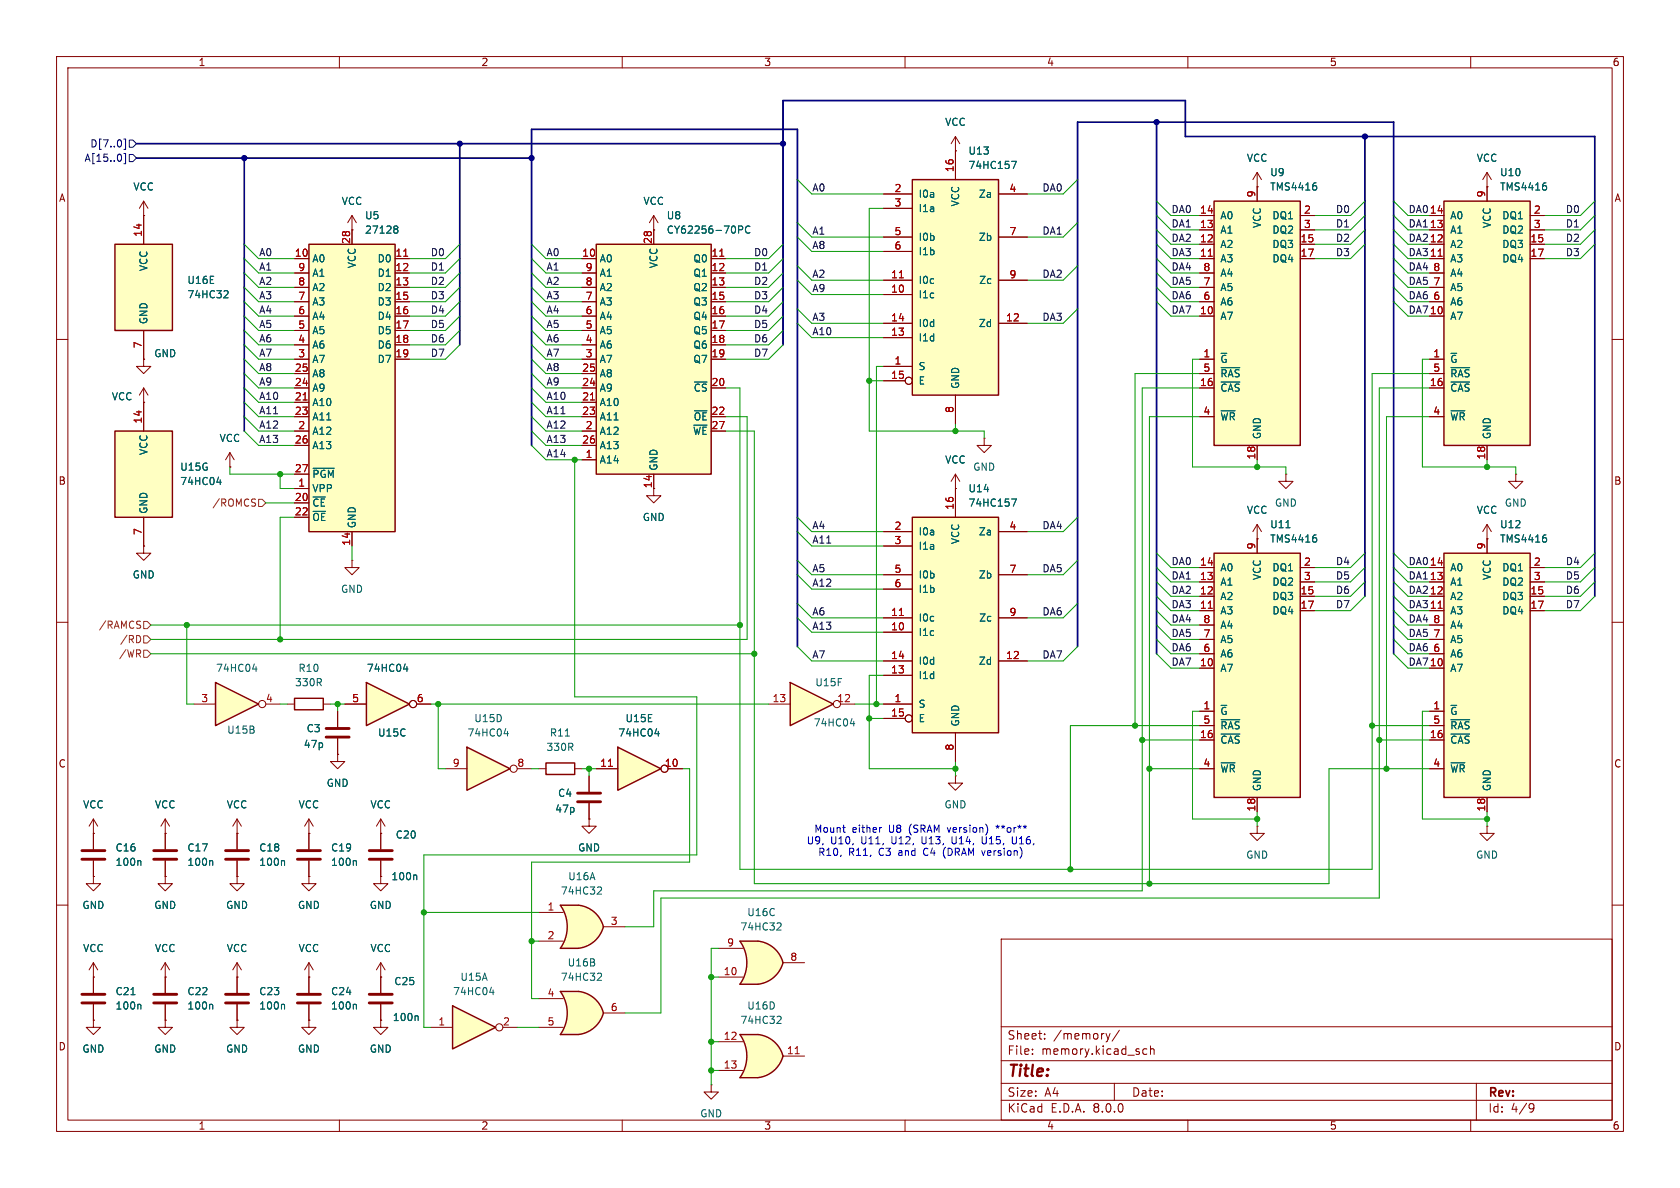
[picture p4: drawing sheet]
<svg xmlns="http://www.w3.org/2000/svg" width="297mm" height="210mm" viewBox="0 0 297 210" stroke-linecap="round" stroke-linejoin="round" font-family="sans-serif">
<defs><g id="words">
<text font-size="2.8" fill="#840000" x="178" y="190.9">Title:</text>
<g font-size="2.1" fill="#840000">
<text x="178" y="184">Sheet:</text>
<text x="186.2" y="184">/memory/</text>
<text x="178" y="186.7">File:</text>
<text x="184.1" y="186.7">memory.kicad_sch</text>
<text x="178" y="196.9">KiCad</text>
<text x="178" y="194.1">Size:</text>
<text x="184.7" y="194.1">A4</text>
<text x="185.7" y="196.9">E.D.A.</text>
<text x="193.3" y="196.9">8.0.0</text>
<text x="200" y="194.1">Date:</text>
<text x="263" y="194.3">Rev:</text>
<text x="263" y="196.9">Id:</text>
<text x="267.1" y="196.9">4/9</text>
</g>
<g font-size="1.8" fill="#840000">
<text x="35" y="11.9">1</text>
<text x="85" y="11.9">2</text>
<text x="135" y="11.9">3</text>
<text x="185" y="11.9">4</text>
<text x="235" y="11.9">5</text>
<text x="285" y="11.9">6</text>
<text x="10.3" y="35.9">A</text>
<text x="285.3" y="35.9">A</text>
<text x="10.3" y="85.9">B</text>
<text x="115.3" y="86.4" transform="rotate(-90 115.3 86.4)">14</text>
<text x="285.3" y="85.9">B</text>
<text x="10.3" y="135.9">C</text>
<text x="285.3" y="135.9">C</text>
<text x="10.3" y="185.9">D</text>
<text x="285.3" y="185.9">D</text>
<text x="35" y="199.9">1</text>
<text x="85" y="199.9">2</text>
<text x="135" y="199.9">3</text>
<text x="185" y="199.9">4</text>
<text x="235" y="199.9">5</text>
<text x="285" y="199.9">6</text>
</g>
<g font-size="1.8" fill="#006464">
<text x="167" y="22.5">VCC</text>
<text x="171.1" y="27.5">U13</text>
<text x="220.3" y="28.8">VCC</text>
<text x="261" y="28.8">VCC</text>
<text x="23.5" y="33.9">VCC</text>
<text x="162.3" y="35.2">I0a</text>
<text x="171.1" y="30.1">74HC157</text>
<text x="173" y="35.2">Za</text>
<text x="224.5" y="31.3">U9</text>
<text x="224.5" y="33.9">TMS4416</text>
<text x="265.1" y="31.3">U10</text>
<text x="265.1" y="33.9">TMS4416</text>
<text x="60.3" y="36.4">VCC</text>
<text x="64.4" y="39">U5</text>
<text x="64.4" y="41.5">27128</text>
<text x="113.7" y="36.4">VCC</text>
<text x="117.8" y="39">U8</text>
<text x="117.8" y="41.5">CY62256-70PC</text>
<text x="162.3" y="37.7">I1a</text>
<text x="169.8" y="36.6" transform="rotate(-90 169.8 36.6)">VCC</text>
<text x="215.6" y="41.5">A1</text>
<text x="215.6" y="39">A0</text>
<text x="223.1" y="40.4" transform="rotate(-90 223.1 40.4)">VCC</text>
<text x="224.8" y="39">DQ1</text>
<text x="224.8" y="41.5">DQ2</text>
<text x="256.3" y="41.5">A1</text>
<text x="256.3" y="39">A0</text>
<text x="263.8" y="40.4" transform="rotate(-90 263.8 40.4)">VCC</text>
<text x="265.5" y="39">DQ1</text>
<text x="265.5" y="41.5">DQ2</text>
<text x="55.1" y="46.6">A0</text>
<text x="63.1" y="47.5" transform="rotate(-90 63.1 47.5)">VCC</text>
<text x="66.7" y="46.6">D0</text>
<text x="105.9" y="46.6">A0</text>
<text x="116.4" y="47.5" transform="rotate(-90 116.4 47.5)">VCC</text>
<text x="122.5" y="46.6">Q0</text>
<text x="162.3" y="42.8">I0b</text>
<text x="162.3" y="45.3">I1b</text>
<text x="173" y="42.8">Zb</text>
<text x="215.6" y="46.6">A3</text>
<text x="215.6" y="44">A2</text>
<text x="224.8" y="44">DQ3</text>
<text x="224.8" y="46.6">DQ4</text>
<text x="256.3" y="46.6">A3</text>
<text x="256.3" y="44">A2</text>
<text x="265.5" y="44">DQ3</text>
<text x="265.5" y="46.6">DQ4</text>
<text x="26.3" y="48" transform="rotate(-90 26.3 48)">VCC</text>
<text x="33" y="50.4">U16E</text>
<text x="33" y="52.9">74HC32</text>
<text x="55.1" y="51.7">A2</text>
<text x="55.1" y="49.1">A1</text>
<text x="66.7" y="49.1">D1</text>
<text x="66.7" y="51.7">D2</text>
<text x="105.9" y="51.7">A2</text>
<text x="105.9" y="49.1">A1</text>
<text x="122.5" y="49.1">Q1</text>
<text x="122.5" y="51.7">Q2</text>
<text x="162.3" y="52.9">I1c</text>
<text x="162.3" y="50.4">I0c</text>
<text x="173" y="50.4">Zc</text>
<text x="215.6" y="51.7">A5</text>
<text x="215.6" y="49.1">A4</text>
<text x="256.3" y="51.7">A5</text>
<text x="256.3" y="49.1">A4</text>
<text x="26.3" y="57.4" transform="rotate(-90 26.3 57.4)">GND</text>
<text x="55.1" y="59.3">A5</text>
<text x="55.1" y="56.7">A4</text>
<text x="55.1" y="54.2">A3</text>
<text x="66.7" y="54.2">D3</text>
<text x="66.7" y="56.7">D4</text>
<text x="66.7" y="59.3">D5</text>
<text x="105.9" y="59.3">A5</text>
<text x="105.9" y="56.7">A4</text>
<text x="105.9" y="54.2">A3</text>
<text x="122.5" y="54.2">Q3</text>
<text x="122.5" y="56.7">Q4</text>
<text x="122.5" y="59.3">Q5</text>
<text x="162.3" y="58">I0d</text>
<text x="173" y="58">Zd</text>
<text x="215.6" y="56.7">A7</text>
<text x="215.6" y="54.2">A6</text>
<text x="256.3" y="56.7">A7</text>
<text x="256.3" y="54.2">A6</text>
<text x="27.2" y="63.3">GND</text>
<text x="55.1" y="64.4">A7</text>
<text x="55.1" y="61.8">A6</text>
<text x="66.7" y="61.8">D6</text>
<text x="66.7" y="64.4">D7</text>
<text x="105.9" y="64.4">A7</text>
<text x="105.9" y="61.8">A6</text>
<text x="122.5" y="61.8">Q6</text>
<text x="122.5" y="64.4">Q7</text>
<text x="162.3" y="65.6">S</text>
<text x="162.3" y="60.6">I1d</text>
<text x="215.6" y="64.4">~{G}</text>
<text x="256.3" y="64.4">~{G}</text>
<text x="19.7" y="71">VCC</text>
<text x="55.1" y="72">A10</text>
<text x="55.1" y="69.4">A9</text>
<text x="55.1" y="66.9">A8</text>
<text x="105.9" y="72">A10</text>
<text x="105.9" y="69.4">A9</text>
<text x="105.9" y="66.9">A8</text>
<text x="122.5" y="69.4">~{CS}</text>
<text x="162.3" y="68.2">E</text>
<text x="169.8" y="68.8" transform="rotate(-90 169.8 68.8)">GND</text>
<text x="215.6" y="69.4">~{CAS}</text>
<text x="215.6" y="66.9">~{RAS}</text>
<text x="256.3" y="69.4">~{CAS}</text>
<text x="256.3" y="66.9">~{RAS}</text>
<text x="55.1" y="77.1">A12</text>
<text x="55.1" y="74.5">A11</text>
<text x="105.9" y="77.1">A12</text>
<text x="105.9" y="74.5">A11</text>
<text x="122.4" y="77.1">~{WE}</text>
<text x="122.5" y="74.5">~{OE}</text>
<text x="215.6" y="74.5">~{WR}</text>
<text x="223.1" y="77.7" transform="rotate(-90 223.1 77.7)">GND</text>
<text x="256.3" y="74.5">~{WR}</text>
<text x="263.8" y="77.7" transform="rotate(-90 263.8 77.7)">GND</text>
<text x="26.3" y="80.5" transform="rotate(-90 26.3 80.5)">VCC</text>
<text x="31.8" y="83.4">U15G</text>
<text x="38.7" y="78.3">VCC</text>
<text x="55.1" y="79.6">A13</text>
<text x="105.9" y="82.1">A14</text>
<text x="105.9" y="79.6">A13</text>
<text x="116.4" y="83.3" transform="rotate(-90 116.4 83.3)">GND</text>
<text x="167" y="82.1">VCC</text>
<text x="172" y="83.4">GND</text>
<text x="31.8" y="86">74HC04</text>
<text x="55.1" y="87.2">VPP</text>
<text x="55.1" y="89.8">~{CE}</text>
<text x="55.1" y="84.7">~{PGM}</text>
<text x="171.1" y="87.2">U14</text>
<text x="171.1" y="89.8">74HC157</text>
<text x="225.3" y="89.8">GND</text>
<text x="265.9" y="89.8">GND</text>
<text x="26.3" y="90.9" transform="rotate(-90 26.3 90.9)">GND</text>
<text x="55.1" y="92.3">~{OE}</text>
<text x="63.1" y="93.5" transform="rotate(-90 63.1 93.5)">GND</text>
<text x="113.5" y="92.3">GND</text>
<text x="162.3" y="94.8">I0a</text>
<text x="173" y="94.8">Za</text>
<text x="220.3" y="91">VCC</text>
<text x="224.5" y="93.6">U11</text>
<text x="261" y="91">VCC</text>
<text x="265.1" y="93.6">U12</text>
<text x="162.3" y="97.4">I1a</text>
<text x="169.8" y="96.3" transform="rotate(-90 169.8 96.3)">VCC</text>
<text x="215.6" y="101.2">A0</text>
<text x="224.5" y="96.1">TMS4416</text>
<text x="224.8" y="101.2">DQ1</text>
<text x="256.3" y="101.2">A0</text>
<text x="265.1" y="96.1">TMS4416</text>
<text x="265.5" y="101.2">DQ1</text>
<text x="23.4" y="102.5">GND</text>
<text x="60.2" y="105">GND</text>
<text x="162.3" y="102.5">I0b</text>
<text x="162.3" y="105">I1b</text>
<text x="173" y="102.5">Zb</text>
<text x="215.6" y="106.3">A2</text>
<text x="215.6" y="103.7">A1</text>
<text x="223.1" y="102.6" transform="rotate(-90 223.1 102.6)">VCC</text>
<text x="224.8" y="106.3">DQ3</text>
<text x="224.8" y="103.7">DQ2</text>
<text x="256.3" y="106.3">A2</text>
<text x="256.3" y="103.7">A1</text>
<text x="263.8" y="102.6" transform="rotate(-90 263.8 102.6)">VCC</text>
<text x="265.5" y="106.3">DQ3</text>
<text x="265.5" y="103.7">DQ2</text>
<text x="162.3" y="112.6">I1c</text>
<text x="162.3" y="110.1">I0c</text>
<text x="173" y="110.1">Zc</text>
<text x="215.6" y="108.8">A3</text>
<text x="215.6" y="113.9">A5</text>
<text x="215.6" y="111.4">A4</text>
<text x="224.8" y="108.8">DQ4</text>
<text x="256.3" y="108.8">A3</text>
<text x="256.3" y="113.9">A5</text>
<text x="256.3" y="111.4">A4</text>
<text x="265.5" y="108.8">DQ4</text>
<text x="38.1" y="119">74HC04</text>
<text x="52.7" y="119">R10</text>
<text x="64.8" y="119">74HC04</text>
<text x="162.3" y="117.7">I0d</text>
<text x="173" y="117.7">Zd</text>
<text x="215.6" y="119">A7</text>
<text x="215.6" y="116.4">A6</text>
<text x="256.3" y="119">A7</text>
<text x="256.3" y="116.4">A6</text>
<text x="52.1" y="121.5">330R</text>
<text x="144" y="121.5">U15F</text>
<text x="162.3" y="125.3">S</text>
<text x="162.3" y="120.2">I1d</text>
<text x="40.1" y="129.9">U15B</text>
<text x="54.1" y="129.6">C3</text>
<text x="66.7" y="130.4">U15C</text>
<text x="82.5" y="130.4">74HC04</text>
<text x="83.7" y="127.9">U15D</text>
<text x="97.1" y="130.4">R11</text>
<text x="109.2" y="130.4">74HC04</text>
<text x="110.5" y="127.9">U15E</text>
<text x="143.8" y="128.6">74HC04</text>
<text x="162.3" y="127.9">E</text>
<text x="169.8" y="128.5" transform="rotate(-90 169.8 128.5)">GND</text>
<text x="215.6" y="126.6">~{G}</text>
<text x="215.6" y="131.7">~{CAS}</text>
<text x="215.6" y="129.1">~{RAS}</text>
<text x="256.3" y="126.6">~{G}</text>
<text x="256.3" y="131.7">~{CAS}</text>
<text x="256.3" y="129.1">~{RAS}</text>
<text x="53.6" y="132.4">47p</text>
<text x="96.5" y="132.9">330R</text>
<text x="215.6" y="136.8">~{WR}</text>
<text x="256.3" y="136.8">~{WR}</text>
<text x="14.6" y="143.1">VCC</text>
<text x="27.3" y="143.1">VCC</text>
<text x="40" y="143.1">VCC</text>
<text x="52.7" y="143.1">VCC</text>
<text x="57.7" y="139.3">GND</text>
<text x="65.4" y="143.1">VCC</text>
<text x="98.1" y="143.9">47p</text>
<text x="98.6" y="141.1">C4</text>
<text x="166.9" y="143.1">GND</text>
<text x="223.1" y="140" transform="rotate(-90 223.1 140)">GND</text>
<text x="263.8" y="140" transform="rotate(-90 263.8 140)">GND</text>
<text x="69.9" y="148.4">C20</text>
<text x="20.3" y="153.3">100n</text>
<text x="20.3" y="150.7">C16</text>
<text x="33" y="153.3">100n</text>
<text x="33" y="150.7">C17</text>
<text x="45.7" y="153.3">100n</text>
<text x="45.7" y="150.7">C18</text>
<text x="58.4" y="153.3">100n</text>
<text x="58.4" y="150.7">C19</text>
<text x="69.1" y="155.8">100n</text>
<text x="100.3" y="155.8">U16A</text>
<text x="102.1" y="150.7">GND</text>
<text x="220.2" y="152">GND</text>
<text x="260.9" y="152">GND</text>
<text x="14.5" y="160.9">GND</text>
<text x="27.2" y="160.9">GND</text>
<text x="39.9" y="160.9">GND</text>
<text x="52.6" y="160.9">GND</text>
<text x="65.3" y="160.9">GND</text>
<text x="99" y="158.3">74HC32</text>
<text x="130.8" y="164.7">74HC32</text>
<text x="132" y="162.2">U16C</text>
<text x="14.6" y="168.5">VCC</text>
<text x="27.3" y="168.5">VCC</text>
<text x="40" y="168.5">VCC</text>
<text x="52.7" y="168.5">VCC</text>
<text x="65.4" y="168.5">VCC</text>
<text x="81.3" y="173.6">U15A</text>
<text x="99" y="173.6">74HC32</text>
<text x="100.3" y="171">U16B</text>
<text x="20.3" y="178.7">100n</text>
<text x="20.3" y="176.1">C21</text>
<text x="33" y="178.7">100n</text>
<text x="33" y="176.1">C22</text>
<text x="45.7" y="178.7">100n</text>
<text x="45.7" y="176.1">C23</text>
<text x="58.4" y="178.7">100n</text>
<text x="58.4" y="176.1">C24</text>
<text x="69.6" y="174.3">C25</text>
<text x="80" y="176.1">74HC04</text>
<text x="132" y="178.7">U16D</text>
<text x="69.4" y="180.7">100n</text>
<text x="130.8" y="181.2">74HC32</text>
<text x="14.5" y="186.3">GND</text>
<text x="27.2" y="186.3">GND</text>
<text x="39.9" y="186.3">GND</text>
<text x="52.6" y="186.3">GND</text>
<text x="65.3" y="186.3">GND</text>
<text x="123.7" y="197.7">GND</text>
</g>
<g font-size="1.8" fill="#000084">
<text x="14.8" y="28.8">A[15..0]</text>
<text x="15.9" y="26.3">D[7..0]</text>
</g>
<g font-size="1.8" fill="#0f0f0f">
<text x="143.5" y="33.9">A0</text>
<text x="184.2" y="33.9">DA0</text>
<text x="143.5" y="41.6">A1</text>
<text x="184.2" y="41.6">DA1</text>
<text x="207" y="37.8">DA0</text>
<text x="207" y="40.3">DA1</text>
<text x="236.1" y="37.8">D0</text>
<text x="236.1" y="40.3">D1</text>
<text x="248.9" y="40.3">DA1</text>
<text x="248.9" y="37.8">DA0</text>
<text x="276.7" y="40.3">D1</text>
<text x="276.7" y="37.8">D0</text>
<text x="45.7" y="45.4">A0</text>
<text x="45.7" y="47.9">A1</text>
<text x="76.1" y="45.4">D0</text>
<text x="76.1" y="47.9">D1</text>
<text x="96.5" y="47.9">A1</text>
<text x="96.5" y="45.4">A0</text>
<text x="133.2" y="47.9">D1</text>
<text x="133.2" y="45.4">D0</text>
<text x="143.5" y="44.1">A8</text>
<text x="207" y="45.4">DA3</text>
<text x="207" y="47.9">DA4</text>
<text x="207" y="42.8">DA2</text>
<text x="236.1" y="45.4">D3</text>
<text x="236.1" y="42.8">D2</text>
<text x="248.9" y="42.8">DA2</text>
<text x="248.9" y="47.9">DA4</text>
<text x="248.9" y="45.4">DA3</text>
<text x="276.7" y="42.8">D2</text>
<text x="276.7" y="45.4">D3</text>
<text x="45.7" y="53">A3</text>
<text x="45.7" y="50.5">A2</text>
<text x="76.1" y="53">D3</text>
<text x="76.1" y="50.5">D2</text>
<text x="96.5" y="50.5">A2</text>
<text x="96.5" y="53">A3</text>
<text x="133.2" y="50.5">D2</text>
<text x="133.2" y="53">D3</text>
<text x="143.5" y="49.2">A2</text>
<text x="143.5" y="51.7">A9</text>
<text x="184.2" y="49.2">DA2</text>
<text x="207" y="53">DA6</text>
<text x="207" y="50.5">DA5</text>
<text x="248.9" y="53">DA6</text>
<text x="248.9" y="50.5">DA5</text>
<text x="45.7" y="55.5">A4</text>
<text x="45.7" y="58.1">A5</text>
<text x="76.1" y="58.1">D5</text>
<text x="76.1" y="55.5">D4</text>
<text x="96.5" y="58.1">A5</text>
<text x="96.5" y="55.5">A4</text>
<text x="133.2" y="58.1">D5</text>
<text x="133.2" y="55.5">D4</text>
<text x="143.5" y="56.8">A3</text>
<text x="143.5" y="59.3">A10</text>
<text x="184.2" y="56.8">DA3</text>
<text x="207" y="55.5">DA7</text>
<text x="248.9" y="55.5">DA7</text>
<text x="45.7" y="63.2">A7</text>
<text x="45.7" y="65.7">A8</text>
<text x="45.7" y="60.6">A6</text>
<text x="76.1" y="60.6">D6</text>
<text x="76.1" y="63.2">D7</text>
<text x="96.5" y="65.7">A8</text>
<text x="96.5" y="63.2">A7</text>
<text x="96.5" y="60.6">A6</text>
<text x="133.2" y="60.6">D6</text>
<text x="133.2" y="63.2">D7</text>
<text x="45.7" y="68.2">A9</text>
<text x="45.7" y="70.8">A10</text>
<text x="96.5" y="68.2">A9</text>
<text x="96.5" y="70.8">A10</text>
<text x="45.7" y="75.9">A12</text>
<text x="45.7" y="73.3">A11</text>
<text x="96.5" y="73.3">A11</text>
<text x="96.5" y="75.9">A12</text>
<text x="45.7" y="78.4">A13</text>
<text x="96.5" y="80.9">A14</text>
<text x="96.5" y="78.4">A13</text>
<text x="143.5" y="93.6">A4</text>
<text x="184.2" y="93.6">DA4</text>
<text x="143.5" y="96.2">A11</text>
<text x="143.5" y="101.3">A5</text>
<text x="184.2" y="101.3">DA5</text>
<text x="207" y="100">DA0</text>
<text x="236.1" y="100">D4</text>
<text x="248.9" y="100">DA0</text>
<text x="276.7" y="100">D4</text>
<text x="143.5" y="103.8">A12</text>
<text x="207" y="107.6">DA3</text>
<text x="207" y="105.1">DA2</text>
<text x="207" y="102.5">DA1</text>
<text x="236.1" y="105.1">D6</text>
<text x="236.1" y="102.5">D5</text>
<text x="236.1" y="107.6">D7</text>
<text x="248.9" y="107.6">DA3</text>
<text x="248.9" y="105.1">DA2</text>
<text x="248.9" y="102.5">DA1</text>
<text x="276.7" y="107.6">D7</text>
<text x="276.7" y="105.1">D6</text>
<text x="276.7" y="102.5">D5</text>
<text x="143.5" y="108.9">A6</text>
<text x="143.5" y="111.4">A13</text>
<text x="184.2" y="108.9">DA6</text>
<text x="207" y="110.1">DA4</text>
<text x="207" y="112.7">DA5</text>
<text x="248.9" y="110.1">DA4</text>
<text x="248.9" y="112.7">DA5</text>
<text x="143.5" y="116.5">A7</text>
<text x="184.2" y="116.5">DA7</text>
<text x="207" y="117.8">DA7</text>
<text x="207" y="115.2">DA6</text>
<text x="248.9" y="115.2">DA6</text>
<text x="248.9" y="117.8">DA7</text>
</g>
<g font-size="1.8" fill="#a90000">
<text x="158" y="34">2</text>
<text x="168.7" y="30.5" transform="rotate(-90 168.7 30.5)">16</text>
<text x="178.4" y="34">4</text>
<text x="222" y="35" transform="rotate(-90 222 35)">9</text>
<text x="262.6" y="35" transform="rotate(-90 262.6 35)">9</text>
<text x="25.1" y="42" transform="rotate(-90 25.1 42)">14</text>
<text x="158" y="36.6">3</text>
<text x="158" y="41.7">5</text>
<text x="178.4" y="41.7">7</text>
<text x="212" y="40.4">13</text>
<text x="212" y="37.8">14</text>
<text x="230.4" y="37.8">2</text>
<text x="230.4" y="40.4">3</text>
<text x="252.7" y="40.4">13</text>
<text x="252.7" y="37.8">14</text>
<text x="271.1" y="37.8">2</text>
<text x="271.1" y="40.4">3</text>
<text x="52" y="45.5">10</text>
<text x="62" y="43.2" transform="rotate(-90 62 43.2)">28</text>
<text x="69.8" y="45.5">11</text>
<text x="102.8" y="45.5">10</text>
<text x="115.3" y="43.2" transform="rotate(-90 115.3 43.2)">28</text>
<text x="125.7" y="45.5">11</text>
<text x="158" y="44.2">6</text>
<text x="212" y="45.5">11</text>
<text x="212" y="42.9">12</text>
<text x="229.8" y="42.9">15</text>
<text x="229.8" y="45.5">17</text>
<text x="252.7" y="45.5">11</text>
<text x="252.7" y="42.9">12</text>
<text x="270.5" y="42.9">15</text>
<text x="270.5" y="45.5">17</text>
<text x="52.6" y="53.1">7</text>
<text x="52.6" y="50.5">8</text>
<text x="52.6" y="48">9</text>
<text x="69.8" y="48">12</text>
<text x="69.8" y="50.5">13</text>
<text x="69.8" y="53.1">15</text>
<text x="103.4" y="53.1">7</text>
<text x="103.4" y="50.5">8</text>
<text x="103.4" y="48">9</text>
<text x="125.7" y="48">12</text>
<text x="125.7" y="50.5">13</text>
<text x="125.7" y="53.1">15</text>
<text x="157.4" y="51.8">10</text>
<text x="157.4" y="49.3">11</text>
<text x="178.4" y="49.3">9</text>
<text x="212.7" y="53.1">6</text>
<text x="212.7" y="50.5">7</text>
<text x="212.7" y="48">8</text>
<text x="253.3" y="53.1">6</text>
<text x="253.3" y="50.5">7</text>
<text x="253.3" y="48">8</text>
<text x="52.6" y="58.2">5</text>
<text x="52.6" y="55.6">6</text>
<text x="69.8" y="55.6">16</text>
<text x="69.8" y="58.2">17</text>
<text x="103.4" y="58.2">5</text>
<text x="103.4" y="55.6">6</text>
<text x="125.7" y="55.6">16</text>
<text x="125.7" y="58.2">17</text>
<text x="157.4" y="59.4">13</text>
<text x="157.4" y="56.9">14</text>
<text x="177.8" y="56.9">12</text>
<text x="212" y="55.6">10</text>
<text x="252.7" y="55.6">10</text>
<text x="25.1" y="61.7" transform="rotate(-90 25.1 61.7)">7</text>
<text x="52" y="65.8">25</text>
<text x="52.6" y="63.2">3</text>
<text x="52.6" y="60.7">4</text>
<text x="69.8" y="60.7">18</text>
<text x="69.8" y="63.2">19</text>
<text x="102.8" y="65.8">25</text>
<text x="103.4" y="63.2">3</text>
<text x="103.4" y="60.7">4</text>
<text x="125.7" y="60.7">18</text>
<text x="125.7" y="63.2">19</text>
<text x="158" y="64.5">1</text>
<text x="212.7" y="63.2">1</text>
<text x="212.7" y="65.8">5</text>
<text x="253.3" y="63.2">1</text>
<text x="253.3" y="65.8">5</text>
<text x="52" y="70.9">21</text>
<text x="52" y="68.3">24</text>
<text x="102.8" y="70.9">21</text>
<text x="102.8" y="68.3">24</text>
<text x="125.7" y="68.3">20</text>
<text x="157.4" y="67.1">15</text>
<text x="212" y="68.3">16</text>
<text x="252.7" y="68.3">16</text>
<text x="25.1" y="75" transform="rotate(-90 25.1 75)">14</text>
<text x="52" y="73.4">23</text>
<text x="52.6" y="75.9">2</text>
<text x="102.8" y="73.4">23</text>
<text x="103.4" y="75.9">2</text>
<text x="125.7" y="73.4">22</text>
<text x="125.7" y="75.9">27</text>
<text x="168.7" y="73.1" transform="rotate(-90 168.7 73.1)">8</text>
<text x="212.7" y="73.4">4</text>
<text x="253.3" y="73.4">4</text>
<text x="52" y="78.5">26</text>
<text x="52" y="83.6">27</text>
<text x="102.8" y="78.5">26</text>
<text x="103.4" y="81">1</text>
<text x="222" y="81.3" transform="rotate(-90 222 81.3)">18</text>
<text x="262.6" y="81.3" transform="rotate(-90 262.6 81.3)">18</text>
<text x="52" y="88.6">20</text>
<text x="52.6" y="86.1">1</text>
<text x="25.1" y="94.7" transform="rotate(-90 25.1 94.7)">7</text>
<text x="52" y="91.2">22</text>
<text x="158" y="93.7">2</text>
<text x="168.7" y="90.2" transform="rotate(-90 168.7 90.2)">16</text>
<text x="178.4" y="93.7">4</text>
<text x="62" y="96.6" transform="rotate(-90 62 96.6)">14</text>
<text x="158" y="96.3">3</text>
<text x="158" y="101.3">5</text>
<text x="178.4" y="101.3">7</text>
<text x="212" y="100.1">14</text>
<text x="222" y="97.2" transform="rotate(-90 222 97.2)">9</text>
<text x="230.4" y="100.1">2</text>
<text x="252.7" y="100.1">14</text>
<text x="262.6" y="97.2" transform="rotate(-90 262.6 97.2)">9</text>
<text x="271.1" y="100.1">2</text>
<text x="158" y="103.9">6</text>
<text x="212" y="107.7">11</text>
<text x="212" y="105.2">12</text>
<text x="212" y="102.6">13</text>
<text x="229.8" y="105.2">15</text>
<text x="229.8" y="107.7">17</text>
<text x="230.4" y="102.6">3</text>
<text x="252.7" y="107.7">11</text>
<text x="252.7" y="105.2">12</text>
<text x="252.7" y="102.6">13</text>
<text x="270.5" y="105.2">15</text>
<text x="270.5" y="107.7">17</text>
<text x="271.1" y="102.6">3</text>
<text x="157.4" y="111.5">10</text>
<text x="157.4" y="109">11</text>
<text x="178.4" y="109">9</text>
<text x="212.7" y="112.8">7</text>
<text x="212.7" y="110.2">8</text>
<text x="253.3" y="112.8">7</text>
<text x="253.3" y="110.2">8</text>
<text x="157.4" y="119.1">13</text>
<text x="157.4" y="116.6">14</text>
<text x="177.8" y="116.6">12</text>
<text x="212" y="117.9">10</text>
<text x="212.7" y="115.3">6</text>
<text x="252.7" y="117.9">10</text>
<text x="253.3" y="115.3">6</text>
<text x="35.5" y="124.2">3</text>
<text x="46.9" y="124.2">4</text>
<text x="62.2" y="124.2">5</text>
<text x="73.6" y="124.2">6</text>
<text x="136.5" y="124.2">13</text>
<text x="147.9" y="124.2">12</text>
<text x="158" y="124.2">1</text>
<text x="212.7" y="125.5">1</text>
<text x="253.3" y="125.5">1</text>
<text x="157.4" y="126.7">15</text>
<text x="212" y="130.6">16</text>
<text x="212.7" y="128">5</text>
<text x="252.7" y="130.6">16</text>
<text x="253.3" y="128">5</text>
<text x="79.9" y="135.6">9</text>
<text x="91.4" y="135.6">8</text>
<text x="106" y="135.6">11</text>
<text x="117.4" y="135.6">10</text>
<text x="168.7" y="132.8" transform="rotate(-90 168.7 132.8)">8</text>
<text x="212.7" y="135.6">4</text>
<text x="253.3" y="135.6">4</text>
<text x="222" y="143.6" transform="rotate(-90 222 143.6)">18</text>
<text x="262.6" y="143.6" transform="rotate(-90 262.6 143.6)">18</text>
<text x="96.7" y="161">1</text>
<text x="96.7" y="166.1">2</text>
<text x="107.9" y="163.6">3</text>
<text x="128.5" y="167.4">9</text>
<text x="127.8" y="172.5">10</text>
<text x="139.6" y="169.9">8</text>
<text x="96.7" y="176.3">4</text>
<text x="107.9" y="178.8">6</text>
<text x="77.4" y="181.4">1</text>
<text x="88.8" y="181.4">2</text>
<text x="96.7" y="181.4">5</text>
<text x="127.8" y="183.9">12</text>
<text x="127.8" y="189">13</text>
<text x="139" y="186.4">11</text>
</g>
<g font-size="1.8" fill="#725600">
<text x="37.5" y="89.8">/ROMCS</text>
<text x="17.4" y="111.4">/RAMCS</text>
<text x="21.1" y="113.9">/RD</text>
<text x="21" y="116.4">/WR</text>
</g>
<g font-size="1.8" fill="#0000c2">
<text x="142.5" y="149.5">U9,</text>
<text x="143.8" y="147.4">Mount</text>
<text x="146.8" y="149.5">U10,</text>
<text x="150.6" y="147.4">either</text>
<text x="152.4" y="149.5">U11,</text>
<text x="157.3" y="147.4">U8</text>
<text x="157.9" y="149.5">U12,</text>
<text x="161" y="147.4">(SRAM</text>
<text x="163.4" y="149.5">U13,</text>
<text x="168" y="147.4">version)</text>
<text x="168.9" y="149.5">U14,</text>
<text x="174.5" y="149.5">U15,</text>
<text x="176.8" y="147.4">**or**</text>
<text x="180" y="149.5">U16,</text>
<text x="144.5" y="151.5">R10,</text>
<text x="150" y="151.5">R11,</text>
<text x="155.5" y="151.5">C3</text>
<text x="159.1" y="151.5">and</text>
<text x="163.7" y="151.5">C4</text>
<text x="167.4" y="151.5">(DRAM</text>
<text x="174.5" y="151.5">version)</text>
</g>
</g></defs>
<g fill="none" stroke="#840000" stroke-width=".18">
<path d="M10 10h277v190h-277zM12 12h273v186h-273zM60 10v2M110 10v2M160 10v2M210 10v2M260 10v2M25.4 38.1h.1M25.4 35.6l-.8 1.2M25.4 35.6v2.5M25.4 35.6l.8 1.2M262.9 33h.1"/>
<path d="M262.9 30.5l-.8 1.3M262.9 30.5v2.5M262.9 30.5l.8 1.3M10 60h2M285 60h2M62.2 99.1v1.2h1.3l-1.3 1.3-1.2-1.3h1.2M62.2 99.1h.1M115.6 86.4v1.2h1.2l-1.2 1.3-1.3-1.3h1.3M10 110h2M285 110h2M10 160h2M54.6 147.3h.1"/>
<path d="M54.6 154.9v1.3h1.3l-1.3 1.3-1.3-1.3h1.3M54.6 154.9h.1M54.6 144.8l-.8 1.3M54.6 144.8v5.3M54.6 152.1v2.8M54.6 144.8l.8 1.3M67.3 154.9v1.3h1.3l-1.3 1.3-1.3-1.3h1.3M67.3 154.9h.1M67.3 147.3h.1M67.3 144.8l-.8 1.3M67.3 144.8v2.5M67.3 144.8l.8 1.3"/>
<path d="M285 160h2M177 166h108v32h-108zM60 198v2M110 198v2M160 198v2M177 194.5h108M177 191.5h108M177 187.5h108M177 181.5h108M182.5 186.3v.1M182.5 185.5v.1M184.7 183.6v.1"/>
<path d="M184.7 182.8v.1M195.5 182.7l.4 1M195.9 183.7l-.2 .4M196.2 182.7l-.3 1M197 191.5v3M197.9 182.1l-1.3 2M202 186.1l.3 .3 .4-.1M202.7 185.5l-.4-.1-.3 .3M203.4 185.5l.2-.1 .4 .1v.9M203.4 184.9v1.5M210 198v2M260 198v2"/>
<path d="M261 191.5v6.5M270.6 195.1l.5 .1a.99 .99 0 0 1-.4 1.4h-.2M271.2 195.7l-.3 .3h-.3"/>
</g>
<path d="M52.6 151.9h4M52.6 150.4h4" fill="none" stroke="#840000" stroke-width=".51"/>
<path d="M62.8 152.1l.2 .2v.7" fill="none" stroke="#006464" stroke-width=".18"/>
<path d="M105.4 43.2h20.3v40.6h-20.3z" fill="#ffffc2"/>
<path d="M105.4 43.2h20.3v40.6h-20.3z" fill="none" stroke="#840000" stroke-width=".25"/>
<g fill="none" stroke="#840000" stroke-width=".18">
<path d="M102.9 45.7h2.5M102.9 48.3h2.5M102.9 50.8h2.5M102.9 53.3h2.5M102.9 55.9h2.5M102.9 58.4h2.5M115.6 40.6v2.6M125.7 45.7h2.6M125.7 48.3h2.6M125.7 50.8h2.6M125.7 53.3h2.6M125.7 55.9h2.6"/>
<path d="M125.7 58.4h2.6M102.9 61h2.5M102.9 63.5h2.5M102.9 76.2h2.5M102.9 68.6h2.5M102.9 71.1h2.5M102.9 73.7h2.5M102.9 66h2.5M102.9 78.7h2.5M125.7 61h2.6M125.7 63.5h2.6M125.7 76.2h2.6"/>
<path d="M125.7 68.6h2.6M125.7 73.7h2.6M102.9 81.3h2.5M115.6 83.8v2.6"/>
</g>
<path d="M127.2 45.3h.8M104.4 70.7h.7" fill="none" stroke="#a90000" stroke-width=".18"/>
<path d="M130.6 39.9h.5l.2 .3-.1 .4h-.6M132.6 40.1a.6 .6 0 0 0-.9 .4 .6 .6 0 0 0 .6 .7l.3-.1" fill="none" stroke="#006464" stroke-width=".18"/>
<path d="M54.6 43.2h15.2v50.8h-15.2z" fill="#ffffc2"/>
<path d="M54.6 43.2h15.2v50.8h-15.2z" fill="none" stroke="#840000" stroke-width=".25"/>
<g fill="none" stroke="#840000" stroke-width=".18">
<path d="M52.1 45.7h2.5M52.1 48.3h2.5M52.1 50.8h2.5M52.1 53.3h2.5M52.1 55.9h2.5M52.1 58.4h2.5M62.2 40.6v2.6M69.8 45.7h2.6M69.8 48.3h2.6M69.8 50.8h2.6M69.8 53.3h2.6M69.8 55.9h2.6"/>
<path d="M69.8 58.4h2.6M52.1 61h2.5M52.1 63.5h2.5M52.1 76.2h2.5M52.1 71.1h2.5M52.1 73.7h2.5M52.1 68.6h2.5M52.1 66h2.5M52.1 78.7h2.5M69.8 61h2.6M69.8 63.5h2.6M52.1 86.4h2.5"/>
<path d="M52.1 88.9h2.5M52.1 91.4h2.5M52.1 83.8h2.5M62.2 94v2.5"/>
</g>
<path d="M71.4 45.3h.7M53.6 70.7h.7" fill="none" stroke="#a90000" stroke-width=".18"/>
<path d="M69.9 39.9h.2l.2 .3-.2 .3M69.9 40.5h.2M70.1 40.5l.2 .2v.3l-.1 .2h-.3M55.3 82.8h3.8" fill="none" stroke="#006464" stroke-width=".18"/>
<path d="M109.2 132.1l7.6 3.8-7.6 3.8z" fill="#ffffc2"/>
<path d="M109.2 132.1l7.6 3.8-7.6 3.8z" fill="none" stroke="#840000" stroke-width=".25"/>
<g fill="none" stroke="#840000" stroke-width=".18">
<path d="M25.4 63.5v1.3h1.3l-1.3 1.2-1.3-1.2h1.3M25.4 63.5h.1M105.4 135.9h3.8M118.1 135.9h2.5M16.5 147.3h.1M16.5 154.9v1.3h1.3l-1.3 1.3-1.3-1.3h1.3M16.5 154.9h.1M16.5 144.8l-.8 1.3M16.5 144.8v2.5M16.5 144.8l.8 1.3M29.2 172.7h.1M29.2 170.2l-.8 1.3"/>
<path d="M29.2 170.2v2.5M29.2 170.2l.8 1.3M16.5 180.3v1.3h1.3l-1.3 1.3-1.3-1.3h1.3M16.5 180.3h.1"/>
<circle cx="117.5" cy="135.9" r=".63"/>
</g>
<path d="M107.6 135.5h.7" fill="none" stroke="#a90000" stroke-width=".18"/>
<path d="M115.8 129.7h.8M116.4 129.3v.8" fill="none" stroke="#006464" stroke-width=".18"/>
<path d="M214.6 35.6h15.3v43.1h-15.3z" fill="#ffffc2"/>
<path d="M214.6 35.6h15.3v43.1h-15.3z" fill="none" stroke="#840000" stroke-width=".25"/>
<g fill="none" stroke="#840000" stroke-width=".18">
<path d="M212.1 38.1h2.5M222.2 33h.1M222.2 30.5v5.1M222.2 30.5l-.7 1.3M222.2 30.5l.8 1.3M229.9 38.1h2.5M212.1 55.9h2.5M212.1 45.7h2.5M212.1 43.2h2.5M212.1 40.6h2.5M212.1 53.3h2.5M212.1 50.8h2.5"/>
<path d="M212.1 48.3h2.5M229.9 45.7h2.5M229.9 43.2h2.5M229.9 40.6h2.5M212.1 63.5h2.5M212.1 68.6h2.5M212.1 73.7h2.5M212.1 66h2.5M222.2 78.7v2.6M40.6 82.6h.1M40.6 80l-.7 1.3M40.6 80v2.6"/>
<path d="M40.6 80l.8 1.3M29.2 154.9v1.3h1.3l-1.3 1.3-1.3-1.3h1.3M29.2 154.9h.1M29.2 147.3h.1M29.2 144.8v5.3M29.2 152.1v2.8M29.2 144.8l-.8 1.3M29.2 144.8l.8 1.3M41.9 154.9v1.3h1.3l-1.3 1.3-1.3-1.3h1.3M41.9 154.9h.1M41.9 147.3h.1M41.9 144.8v5.3"/>
<path d="M41.9 152.1v2.8M41.9 144.8l-.8 1.3M41.9 144.8l.8 1.3M16.5 172.7h.1M16.5 170.2l-.8 1.3M16.5 170.2v2.5M16.5 170.2l.8 1.3M41.9 172.7v2.8M41.9 177.5v2.8M54.6 172.7h.1M54.6 170.2v5.3M54.6 177.5v2.8"/>
<path d="M54.6 170.2l-.8 1.3M54.6 170.2l.8 1.3M29.2 180.3v1.3h1.3l-1.3 1.3-1.3-1.3h1.3M29.2 180.3h.1M41.9 180.3v1.3h1.3l-1.3 1.3-1.3-1.3h1.3M41.9 180.3h.1M54.6 180.3v1.3h1.3l-1.3 1.3-1.3-1.3h1.3M54.6 180.3h.1"/>
</g>
<path d="M213.6 45.3h.7" fill="none" stroke="#a90000" stroke-width=".18"/>
<path d="M232.7 32.9l.1 .2-.1 .4M215.9 67.5h3.3M215.9 72.6h2.4M215.9 65h3.3M37.4 152.1l.2 .2v.7M50.1 152.1l.2 .2v.7M50.1 177.5l.2 .2v.7M62.8 177.5l.2 .2v.7" fill="none" stroke="#006464" stroke-width=".18"/>
<path d="M27.2 151.9h4M27.2 150.4h4M39.9 151.9h4M39.9 150.4h4M39.9 177.3h4M39.9 175.8h4M52.6 177.3h4M52.6 175.8h4" fill="none" stroke="#840000" stroke-width=".51"/>
<path d="M255.3 35.6h15.2v43.1h-15.2z" fill="#ffffc2"/>
<path d="M255.3 35.6h15.2v43.1h-15.2z" fill="none" stroke="#840000" stroke-width=".25"/>
<g fill="none" stroke="#840000" stroke-width=".18">
<path d="M252.7 38.1h2.6M262.9 33v2.6M270.5 38.1h2.5M252.7 55.9h2.6M252.7 45.7h2.6M252.7 43.2h2.6M252.7 40.6h2.6M252.7 53.3h2.6M252.7 50.8h2.6M252.7 48.3h2.6M270.5 45.7h2.5M270.5 43.2h2.5"/>
<path d="M270.5 40.6h2.5M252.7 63.5h2.6M252.7 68.6h2.6M252.7 73.7h2.6M252.7 66h2.6M262.9 78.7v2.6M25.4 96.5v1.3h1.3l-1.3 1.3-1.3-1.3h1.3M25.4 96.5h.1M67.3 172.7h.1M67.3 170.2l-.8 1.3M67.3 170.2v2.5M67.3 170.2l.8 1.3"/>
<path d="M67.3 180.3v1.3h1.3l-1.3 1.3-1.3-1.3h1.3M67.3 180.3h.1"/>
</g>
<path d="M254.2 45.3h.8" fill="none" stroke="#a90000" stroke-width=".18"/>
<path d="M273.3 32.9l.1 .2-.1 .4M256.5 67.5h3.3M256.5 72.6h2.5M256.5 65h3.3" fill="none" stroke="#006464" stroke-width=".18"/>
<path d="M20.3 76.2h10.2v15.2h-10.2z" fill="#ffffc2"/>
<path d="M20.3 76.2h10.2v15.2h-10.2z" fill="none" stroke="#840000" stroke-width=".25"/>
<path d="M25.4 71.1v5.1M174 77.5v1.2h1.3l-1.3 1.3-1.3-1.3h1.3M174 77.5h.1M25.4 91.4v5.1M16.5 147.3v2.8M16.5 152.1v2.8M222.2 146.1v1.2h1.3l-1.3 1.3-1.2-1.3h1.2M222.2 146.1h.1M41.9 172.7h.1M41.9 170.2l-.8 1.3M41.9 170.2v2.5M41.9 170.2l.8 1.3" fill="none" stroke="#840000" stroke-width=".18"/>
<path d="M38.3 85.2h.8M38.9 84.8v.9M24.7 152.1l.2 .2v.7" fill="none" stroke="#006464" stroke-width=".18"/>
<path d="M14.5 151.9h4M14.5 150.4h4" fill="none" stroke="#840000" stroke-width=".51"/>
<path d="M80 177.8l7.6 3.8-7.6 3.8z" fill="#ffffc2"/>
<path d="M80 177.8l7.6 3.8-7.6 3.8z" fill="none" stroke="#840000" stroke-width=".25"/>
<g fill="none" stroke="#840000" stroke-width=".18">
<path d="M115.6 38.1l-.8 1.3M115.6 38.1v2.5M115.6 38.1l.7 1.3M115.6 40.6h.1M168.9 137.2v1.2h1.3l-1.3 1.3-1.3-1.3h1.3M168.9 137.2h.1M67.3 172.7v2.8M67.3 177.5v2.8M76.2 181.6h3.8M88.9 181.6h2.5"/>
<circle cx="88.3" cy="181.6" r=".63"/>
</g>
<path d="M73.7 179.6l.2 .1v.7M86.6 175.4h.8M87.2 175v.8" fill="none" stroke="#006464" stroke-width=".18"/>
<path d="M65.3 177.3h4M65.3 175.8h4" fill="none" stroke="#840000" stroke-width=".51"/>
<path d="M82.5 132.1l7.7 3.8-7.7 3.8z" fill="#ffffc2"/>
<path d="M82.5 132.1l7.7 3.8-7.7 3.8z" fill="none" stroke="#840000" stroke-width=".25"/>
<g fill="none" stroke="#840000" stroke-width=".18">
<path d="M78.7 135.9h3.8M91.4 135.9h2.6"/>
<circle cx="90.8" cy="135.9" r=".63"/>
</g>
<path d="M89.1 129.7h.8M89.7 129.3v.8" fill="none" stroke="#006464" stroke-width=".18"/>
<path d="M161.3 91.4h15.2v38.1h-15.2z" fill="#ffffc2"/>
<path d="M161.3 91.4h15.2v38.1h-15.2z" fill="none" stroke="#840000" stroke-width=".25"/>
<g fill="none" stroke="#840000" stroke-width=".18">
<path d="M156.2 94h5.1M156.2 96.5h5.1M168.9 86.4v5M176.5 94h5.1M156.2 111.8h5.1M156.2 109.2h5.1M156.2 116.8h5.1M156.2 119.4h5.1M156.2 101.6h5.1M156.2 104.1h5.1M176.5 109.2h5.1M176.5 116.8h5.1"/>
<path d="M176.5 101.6h5.1M156.2 124.5h5.1M156.2 127h3.8M168.9 129.5v5.1M104.1 144.8v1.3h1.3l-1.3 1.2-1.2-1.2h1.2M104.1 144.8h.1"/>
<circle cx="160.7" cy="127" r=".63"/>
</g>
<path d="M159 108.8h.7" fill="none" stroke="#a90000" stroke-width=".18"/>
<path d="M178.8 88.2h.9l-.6 1.3" fill="none" stroke="#006464" stroke-width=".18"/>
<path d="M133.4 168.8l5 1.4a5.2 5.2 0 0 1-4.4 3.8z" fill="#ffffc2" stroke="#ffffc2" stroke-width=".18"/>
<path d="M130.8 174h3.2M130.8 166.4h3.2" fill="none" stroke="#ffffc2" stroke-width=".18"/>
<path d="M130.8 166.4h3.2v7.6h-3.2a6.7 6.7 0 0 0 0-7.6z" fill="#ffffc2"/>
<path d="M134 166.4a5.1 5.1 0 0 1 4.4 3.8l-4.9 1.3z" fill="#ffffc2" stroke="#ffffc2" stroke-width=".18"/>
<path d="M138.4 170.2a5.2 5.2 0 0 1-4.4 3.8h-3.2a6.6 6.6 0 0 0 0-7.6h3.2a5.1 5.1 0 0 1 4.4 3.8" fill="none" stroke="#840000" stroke-width=".25"/>
<g fill="none" stroke="#840000" stroke-width=".18">
<path d="M168.9 26.7h.1M168.9 24.1v2.6M168.9 24.1l-.8 1.3M168.9 24.1l.8 1.3M25.4 71.1h.1M25.4 68.6l-.8 1.3M25.4 68.6v2.5M25.4 68.6l.8 1.3M168.9 86.4h.1M168.9 83.8l-.8 1.3M168.9 83.8v2.6M168.9 83.8l.8 1.3"/>
<path d="M67.3 147.3v2.8M67.3 152.1v2.8M262.9 146.1v1.2h1.3l-1.3 1.3-1.3-1.3h1.3M262.9 146.1h.1M127 172.7h4.3M127 167.6h4.3M138.4 170.2h3.8"/>
</g>
<path d="M73.5 154.7l.2 .2v.6M137.6 163.1l.4 .1 .1 .3-.8 .9h.8" fill="none" stroke="#006464" stroke-width=".18"/>
<path d="M65.3 151.9h4M65.3 150.4h4" fill="none" stroke="#840000" stroke-width=".51"/>
<path d="M20.3 43.2h10.2v15.2h-10.2z" fill="#ffffc2"/>
<path d="M20.3 43.2h10.2v15.2h-10.2z" fill="none" stroke="#840000" stroke-width=".25"/>
<path d="M25.4 38.1v5.1M25.4 58.4v5.1" fill="none" stroke="#840000" stroke-width=".18"/>
<path d="M39.8 51.4h.4l.1 .3-.8 .9h.8" fill="none" stroke="#006464" stroke-width=".18"/>
<path d="M161.3 31.8h15.2v38.1h-15.2z" fill="#ffffc2"/>
<path d="M161.3 31.8h15.2v38.1h-15.2z" fill="none" stroke="#840000" stroke-width=".25"/>
<g fill="none" stroke="#840000" stroke-width=".18">
<path d="M156.2 34.3h5.1M156.2 36.8h5.1M168.9 26.7v5.1M176.5 34.3h5.1M156.2 52.1h5.1M156.2 49.5h5.1M156.2 57.2h5.1M156.2 59.7h5.1M156.2 41.9h5.1M156.2 44.5h5.1M176.5 49.5h5.1M176.5 57.2h5.1"/>
<path d="M176.5 41.9h5.1M156.2 64.8h5.1M156.2 67.3h3.8M168.9 69.9v5"/>
<circle cx="160.7" cy="67.3" r=".63"/>
</g>
<path d="M159 49.1h.7" fill="none" stroke="#a90000" stroke-width=".18"/>
<path d="M178.8 28.5h.9l-.6 1.3" fill="none" stroke="#006464" stroke-width=".18"/>
<path d="M101.7 177.7l5 1.4a5.2 5.2 0 0 1-4.4 3.8z" fill="#ffffc2" stroke="#ffffc2" stroke-width=".18"/>
<path d="M99.1 175.3h3.1M99.1 182.9h3.1" fill="none" stroke="#ffffc2" stroke-width=".18"/>
<path d="M99.1 175.3h3.1v7.6h-3.1a6.7 6.7 0 0 0 0-7.6z" fill="#ffffc2"/>
<g fill="#ffffc2" stroke="#ffffc2" stroke-width=".18">
<path d="M102.3 175.3a5.1 5.1 0 0 1 4.4 3.8l-5 1.3z"/>
<path d="M101.7 162.5l5 1.3a5.2 5.2 0 0 1-4.4 3.8z"/>
</g>
<path d="M102.2 175.3h-3.1a6.6 6.6 0 0 1 0 7.6h3.1M102.3 175.3a5.1 5.1 0 0 1 4.4 3.8 5.2 5.2 0 0 1-4.4 3.8" fill="none" stroke="#840000" stroke-width=".25"/>
<path d="M95.2 176.5h4.4M106.7 179.1h3.8M95.2 181.6h4.4" fill="none" stroke="#840000" stroke-width=".18"/>
<path d="M105.8 172l.4 .1 .1 .3-.7 .9h.7" fill="none" stroke="#006464" stroke-width=".18"/>
<path d="M99.1 167.6h3.1M99.1 160h3.1" fill="none" stroke="#ffffc2" stroke-width=".18"/>
<path d="M99.1 160h3.1v7.6h-3.1a6.7 6.7 0 0 0 0-7.6z" fill="#ffffc2"/>
<path d="M102.3 160a5.1 5.1 0 0 1 4.4 3.8l-5 1.3z" fill="#ffffc2" stroke="#ffffc2" stroke-width=".18"/>
<path d="M96.5 134.9h5.1v2h-5.1zM102.2 160h-3.1a6.6 6.6 0 0 1 0 7.6h3.1M102.3 160a5.1 5.1 0 0 1 4.4 3.8 5.2 5.2 0 0 1-4.4 3.8" fill="none" stroke="#840000" stroke-width=".25"/>
<g fill="none" stroke="#840000" stroke-width=".18">
<path d="M222.2 95.3h.1M222.2 92.7l-.7 1.3M222.2 92.7v2.6M222.2 92.7l.8 1.3M227.3 83.8v1.3h1.3l-1.3 1.3-1.2-1.3h1.2M227.3 83.8h.1M95.2 135.9h1.3M101.6 135.9h1.3M104.1 137.2v2.8M104.1 142v2.8M16.5 172.7v2.8M16.5 177.5v2.8"/>
<path d="M29.2 172.7v2.8M29.2 177.5v2.8M95.2 161.3h4.4M95.2 166.4h4.4M106.7 163.8h3.8"/>
</g>
<path d="M99.9 130.1h.8M105.8 156.8l.4 .1 .1 .3-.7 .9h.7M23.2 175.8h.7M24.7 177.5l.2 .2v.7M37.4 177.5l.2 .2v.7" fill="none" stroke="#006464" stroke-width=".18"/>
<path d="M102.1 141.7h4.1M102.1 140.2h4.1M14.5 177.3h4M14.5 175.8h4M27.2 177.3h4M27.2 175.8h4" fill="none" stroke="#840000" stroke-width=".51"/>
<path d="M38.1 120.7l7.6 3.8-7.6 3.8z" fill="#ffffc2"/>
<path d="M38.1 120.7l7.6 3.8-7.6 3.8zM52.1 123.4h5v2.1h-5z" fill="none" stroke="#840000" stroke-width=".25"/>
<g fill="none" stroke="#840000" stroke-width=".18">
<path d="M34.3 124.5h3.8M47 124.5h2.5M50.8 124.5h1.3M57.1 124.5h1.3"/>
<circle cx="46.4" cy="124.5" r=".63"/>
</g>
<path d="M44.7 118.3h.7M45.3 117.8v.9" fill="none" stroke="#006464" stroke-width=".18"/>
<path d="M214.6 97.8h15.3v43.2h-15.3z" fill="#ffffc2"/>
<path d="M214.6 97.8h15.3v43.2h-15.3z" fill="none" stroke="#840000" stroke-width=".25"/>
<g fill="none" stroke="#840000" stroke-width=".18">
<path d="M222.2 95.3v2.5M262.9 95.3h.1M262.9 92.7l-.8 1.3M262.9 92.7v2.6M262.9 92.7l.8 1.3M268 83.8v1.3h1.2l-1.2 1.3-1.3-1.3h1.3M268 83.8h.1M212.1 118.1h2.5M212.1 108h2.5M212.1 105.4h2.5M212.1 102.9h2.5M212.1 100.3h2.5"/>
<path d="M212.1 115.6h2.5M212.1 113h2.5M212.1 110.5h2.5M229.9 108h2.5M229.9 105.4h2.5M229.9 102.9h2.5M229.9 100.3h2.5M59.7 133.4v1.2h1.3l-1.3 1.3-1.3-1.3h1.3M59.7 133.4h.1M59.7 125.7v2.8M59.7 130.6v2.8M212.1 125.7h2.5"/>
<path d="M212.1 130.8h2.5M212.1 135.9h2.5M212.1 128.3h2.5M222.2 141v2.5"/>
</g>
<path d="M213.6 107.5h.7" fill="none" stroke="#a90000" stroke-width=".18"/>
<path d="M227.3 93.3h.8M232.7 95.1l.1 .2-.1 .5M215.9 129.8h3.3M215.9 134.8h2.4M215.9 127.2h3.3" fill="none" stroke="#006464" stroke-width=".18"/>
<path d="M57.7 130.3h4M57.7 128.8h4" fill="none" stroke="#840000" stroke-width=".51"/>
<path d="M139.7 120.7l7.6 3.8-7.6 3.8z" fill="#ffffc2"/>
<path d="M139.7 120.7l7.6 3.8-7.6 3.8z" fill="none" stroke="#840000" stroke-width=".25"/>
<g fill="none" stroke="#840000" stroke-width=".18">
<path d="M135.9 124.5h3.8M148.6 124.5h2.5"/>
<circle cx="148" cy="124.5" r=".63"/>
</g>
<path d="M150.3 127.9h.8M150.9 127.5v.8" fill="none" stroke="#006464" stroke-width=".18"/>
<path d="M133.4 185.3l5 1.4a5.2 5.2 0 0 1-4.4 3.8z" fill="#ffffc2" stroke="#ffffc2" stroke-width=".18"/>
<path d="M130.8 190.5h3.2M130.8 182.9h3.2" fill="none" stroke="#ffffc2" stroke-width=".18"/>
<path d="M130.8 182.9h3.2v7.6h-3.2a6.7 6.7 0 0 0 0-7.6z" fill="#ffffc2"/>
<path d="M134 182.9a5.1 5.1 0 0 1 4.4 3.8l-4.9 1.3z" fill="#ffffc2" stroke="#ffffc2" stroke-width=".18"/>
<path d="M130.8 182.9h3.2a5.1 5.1 0 0 1 4.4 3.8 5.2 5.2 0 0 1-4.4 3.8h-3.2a6.6 6.6 0 0 0 0-7.6z" fill="none" stroke="#840000" stroke-width=".25"/>
<path d="M125.7 191.8v1.2h1.3l-1.3 1.3-1.2-1.3h1.2M125.7 191.8h.1M127 184.2h4.3M127 189.2h4.3M138.4 186.7h3.8" fill="none" stroke="#840000" stroke-width=".18"/>
<path d="M140.6 186.3h.7" fill="none" stroke="#a90000" stroke-width=".18"/>
<path d="M137.6 179.6l.4 .1 .1 .3-.8 .9h.8" fill="none" stroke="#006464" stroke-width=".18"/>
<path d="M255.3 97.8h15.2v43.2h-15.2z" fill="#ffffc2"/>
<path d="M255.3 97.8h15.2v43.2h-15.2z" fill="none" stroke="#840000" stroke-width=".25"/>
<g fill="none" stroke="#840000" stroke-width=".18">
<path d="M62.2 38.1l-.7 1.3M62.2 38.1v2.5M62.2 38.1l.8 1.3M62.2 40.6h.1M262.9 95.3v2.5M252.7 118.1h2.6M252.7 108h2.6M252.7 105.4h2.6M252.7 102.9h2.6M252.7 100.3h2.6M252.7 115.6h2.6M252.7 113h2.6"/>
<path d="M252.7 110.5h2.6M270.5 108h2.5M270.5 105.4h2.5M270.5 102.9h2.5M270.5 100.3h2.5M252.7 125.7h2.6M252.7 130.8h2.6M252.7 135.9h2.6M252.7 128.3h2.6M262.9 141v2.5"/>
</g>
<path d="M254.2 107.5h.8" fill="none" stroke="#a90000" stroke-width=".18"/>
<path d="M273.3 95.1l.1 .2-.1 .5M256.5 129.8h3.3M256.5 134.8h2.5M256.5 127.2h3.3" fill="none" stroke="#006464" stroke-width=".18"/>
<path d="M64.8 120.7l7.6 3.8-7.6 3.8z" fill="#ffffc2"/>
<path d="M64.8 120.7l7.6 3.8-7.6 3.8z" fill="none" stroke="#840000" stroke-width=".25"/>
<g fill="none" stroke="#840000" stroke-width=".18">
<path d="M25.4 38.1h.1M25.4 38.1v5.1M156.2 34.3h5.1M156.2 36.8h5.1M168.9 26.7h.1M168.9 26.7v5.1M176.5 34.3h5.1M212.1 38.1h2.5M222.2 33h.1M222.2 33v2.6M229.9 38.1h2.5M252.7 38.1h2.6"/>
<path d="M262.9 33h.1M262.9 33v2.6M270.5 38.1h2.5M25.4 58.4v5.1M52.1 45.7h2.5M52.1 48.3h2.5M52.1 50.8h2.5M52.1 53.3h2.5M52.1 55.9h2.5M52.1 58.4h2.5M62.2 40.6h.1M62.2 40.6v2.6"/>
<path d="M69.8 45.7h2.6M69.8 48.3h2.6M69.8 50.8h2.6M69.8 53.3h2.6M69.8 55.9h2.6M69.8 58.4h2.6M102.9 45.7h2.5M102.9 48.3h2.5M102.9 50.8h2.5M102.9 53.3h2.5M102.9 55.9h2.5M102.9 58.4h2.5"/>
<path d="M115.6 40.6h.1M115.6 40.6v2.6M125.7 45.7h2.6M125.7 48.3h2.6M125.7 50.8h2.6M125.7 53.3h2.6M125.7 55.9h2.6M125.7 58.4h2.6M156.2 52.1h5.1M156.2 49.5h5.1M156.2 57.2h5.1M156.2 59.7h5.1"/>
<path d="M156.2 41.9h5.1M156.2 44.5h5.1M176.5 49.5h5.1M176.5 57.2h5.1M176.5 41.9h5.1M212.1 45.7h2.5M212.1 48.3h2.5M212.1 50.8h2.5M212.1 53.3h2.5M212.1 55.9h2.5M212.1 43.2h2.5M212.1 40.6h2.5"/>
<path d="M229.9 45.7h2.5M229.9 43.2h2.5M229.9 40.6h2.5M252.7 45.7h2.6M252.7 48.3h2.6M252.7 50.8h2.6M252.7 53.3h2.6M252.7 55.9h2.6M252.7 43.2h2.6M252.7 40.6h2.6M270.5 45.7h2.5M270.5 43.2h2.5"/>
<path d="M270.5 40.6h2.5M25.4 63.5h.1M25.4 71.1h.1M25.4 71.1v5.1M52.1 61h2.5M52.1 63.5h2.5M52.1 76.2h2.5M52.1 68.6h2.5M52.1 71.1h2.5M52.1 73.7h2.5M52.1 66h2.5M52.1 78.7h2.5"/>
<path d="M69.8 61h2.6M69.8 63.5h2.6M102.9 61h2.5M102.9 63.5h2.5M102.9 76.2h2.5M102.9 68.6h2.5M102.9 71.1h2.5M102.9 73.7h2.5M102.9 66h2.5M102.9 78.7h2.5M125.7 61h2.6M125.7 63.5h2.6"/>
<path d="M125.7 76.2h2.6M125.7 68.6h2.6M125.7 73.7h2.6M156.2 64.8h5.1M156.2 67.3h3.8M168.9 69.9v5M212.1 63.5h2.5M212.1 68.6h2.5M212.1 73.7h2.5M212.1 66h2.5M222.2 78.7v2.6M252.7 63.5h2.6"/>
<path d="M252.7 68.6h2.6M252.7 73.7h2.6M252.7 66h2.6M262.9 78.7v2.6M25.4 96.5h.1M25.4 91.4v5.1M40.6 82.6h.1M52.1 86.4h2.5M52.1 88.9h2.5M52.1 91.4h2.5M52.1 83.8h2.5M62.2 94v2.5"/>
<path d="M102.9 81.3h2.5M115.6 83.8v2.6M156.2 94h5.1M156.2 96.5h5.1M168.9 86.4h.1M168.9 86.4v5M176.5 94h5.1M222.2 95.3h.1M222.2 95.3v2.5M262.9 95.3h.1M262.9 95.3v2.5M156.2 111.8h5.1"/>
<path d="M156.2 109.2h5.1M156.2 116.8h5.1M156.2 119.4h5.1M156.2 101.6h5.1M156.2 104.1h5.1M176.5 109.2h5.1M176.5 116.8h5.1M176.5 101.6h5.1M212.1 118.1h2.5M212.1 108h2.5M212.1 105.4h2.5M212.1 102.9h2.5"/>
<path d="M212.1 100.3h2.5M212.1 115.6h2.5M212.1 113h2.5M212.1 110.5h2.5M229.9 108h2.5M229.9 105.4h2.5M229.9 102.9h2.5M229.9 100.3h2.5M252.7 118.1h2.6M252.7 108h2.6M252.7 105.4h2.6M252.7 102.9h2.6"/>
<path d="M252.7 100.3h2.6M252.7 115.6h2.6M252.7 113h2.6M252.7 110.5h2.6M270.5 108h2.5M270.5 105.4h2.5M270.5 102.9h2.5M270.5 100.3h2.5M59.7 133.4h.1M59.7 125.7v2.8M59.7 130.6v2.8M61 124.5h3.8"/>
<path d="M73.7 124.5h2.5M104.1 137.2v2.8M105.4 135.9h3.8M118.1 135.9h2.5M156.2 124.5h5.1M156.2 127h3.8M168.9 129.5v5.1M212.1 135.9h2.5M212.1 125.7h2.5M212.1 130.8h2.5M212.1 128.3h2.5M252.7 135.9h2.6"/>
<path d="M252.7 125.7h2.6M252.7 130.8h2.6M252.7 128.3h2.6M16.5 154.9h.1M16.5 147.3h.1M16.5 147.3v2.8M16.5 152.1v2.8M29.2 154.9h.1M29.2 147.3h.1M29.2 147.3v2.8M29.2 152.1v2.8M41.9 154.9h.1"/>
<path d="M41.9 147.3h.1M41.9 147.3v2.8M41.9 152.1v2.8M54.6 147.3h.1M54.6 154.9h.1M54.6 147.3v2.8M54.6 152.1v2.8M67.3 154.9h.1M67.3 147.3h.1M67.3 147.3v2.8M67.3 152.1v2.8M104.1 144.8h.1"/>
<path d="M104.1 142v2.8M222.2 141v2.5M262.9 141v2.5M16.5 172.7h.1M16.5 172.7v2.8M16.5 177.5v2.8M29.2 172.7h.1M29.2 172.7v2.8M29.2 177.5v2.8M41.9 172.7h.1M41.9 172.7v2.8M41.9 177.5v2.8"/>
<path d="M54.6 172.7h.1M54.6 172.7v2.8M54.6 177.5v2.8M67.3 172.7h.1M67.3 172.7v2.8M67.3 177.5v2.8M16.5 180.3h.1M29.2 180.3h.1M41.9 180.3h.1M54.6 180.3h.1M67.3 180.3h.1"/>
<circle cx="160.7" cy="67.3" r=".63"/>
<circle cx="73" cy="124.5" r=".63"/>
<circle cx="117.5" cy="135.9" r=".63"/>
<circle cx="160.7" cy="127" r=".63"/>
</g>
<g fill="none" stroke="#006464" stroke-width=".18">
<path d="M69.9 39.9h.2l.2 .3-.2 .3M130.6 39.9h.5l.2 .3-.1 .4h-.6M178.8 28.5h.9l-.6 1.3M232.7 32.9l.1 .2-.1 .4M273.3 32.9l.1 .2-.1 .4M39.8 51.4h.4l.1 .3-.8 .9h.8M69.9 40.5h.2M70.1 40.5l.2 .2v.3l-.1 .2h-.3M132.6 40.1a.6 .6 0 0 0-.9 .4 .6 .6 0 0 0 .6 .7l.3-.1M215.9 67.5h3.3M215.9 72.6h2.4M215.9 65h3.3"/>
<path d="M256.5 67.5h3.3M256.5 72.6h2.5M256.5 65h3.3M38.3 85.2h.8M38.9 84.8v.9M55.3 82.8h3.8M178.8 88.2h.9l-.6 1.3M227.3 93.3h.8M232.7 95.1l.1 .2-.1 .5M273.3 95.1l.1 .2-.1 .5M71.3 118.3h.8M71.9 117.8v.9"/>
<path d="M115.8 129.7h.8M116.4 129.3v.8M215.9 129.8h3.3M215.9 134.8h2.4M215.9 127.2h3.3M256.5 129.8h3.3M256.5 134.8h2.5M256.5 127.2h3.3M24.7 152.1l.2 .2v.7M37.4 152.1l.2 .2v.7M50.1 152.1l.2 .2v.7M62.8 152.1l.2 .2v.7"/>
<path d="M73.5 154.7l.2 .2v.6M23.2 175.8h.7M24.7 177.5l.2 .2v.7M37.4 177.5l.2 .2v.7M50.1 177.5l.2 .2v.7M62.8 177.5l.2 .2v.7M73.7 179.6l.2 .1v.7"/>
</g>
<path d="M45 88.2l.2 .1M45.1 88.9l.1 .2-.1 .3M45.7 88.3h.7l.6 .6-.6 .6h-.7zM24.6 112.4l.3 .5-.3 .6M24.7 109.8l.2 .1M24.7 110.5l.2 .2-.2 .3M25.4 114.9h.6l.7 .7-.7 .6h-.6zM25.4 112.4h.6l.7 .6-.7 .7h-.6zM25.4 109.9h.6l.7 .6-.7 .6h-.6z" fill="none" stroke="#725600" stroke-width=".18"/>
<path d="M21.4 27.5v.8M21.9 24.6h.3v1.8h-.3M21.9 27.1h.3v1.8h-.3M22.9 24.8h.6l.6 .6-.6 .6h-.6zM22.9 27.3h.6l.6 .6-.6 .7h-.6z" fill="none" stroke="#000084" stroke-width=".18"/>
<path d="M149 146.3h.4M149.3 147.1h.1M155.9 146.3h-.3M166.8 150.3v.6l.1 .4M168.3 147.9v1l.3 .3M173.5 150.4l.4 .8 .3-.8M173.6 147.9v1l.3 .3h.2M176.1 146l.3 .2-.2 .2M179 147.9v1.2l.2 .1 .4-.1" fill="none" stroke="#0000c2" stroke-width=".18"/>
<path d="M24.1 27.9h69.9M24.1 25.4h114.3M43.2 27.9v48.3M81.3 25.4v35.6M204.5 21.6v94M241.3 24.1v81.3M94 78.7v-55.8h47v91.4M138.4 61v-43.2h71.1v6.3h72.4v81.3M190.5 114.3v-92.7h55.9v94" fill="none" stroke="#000084" stroke-width=".3"/>
<g fill="none" stroke="#009600" stroke-width=".18">
<path d="M141 31.8l2.5 2.5h12.7M141 39.4l2.5 2.5h12.7M156.2 36.8h-2.5v39.4h20.3v1.3M190.5 31.8l-2.5 2.5h-6.4M190.5 39.4l-2.5 2.5h-6.4M204.5 35.6l2.5 2.5h5.1M204.5 38.1l2.5 2.5h5.1M241.3 35.6l-2.5 2.5h-6.4M241.3 38.1l-2.5 2.5h-6.4M246.4 35.6l2.5 2.5h3.8M246.4 38.1l2.5 2.5h3.8M281.9 35.6l-2.5 2.5h-6.4"/>
<path d="M281.9 38.1l-2.5 2.5h-6.4M43.2 53.3l2.5 2.6h6.4M43.2 55.9l2.5 2.5h6.4M43.2 58.4l2.5 2.6h6.4M43.2 43.2l2.5 2.5h6.4M43.2 45.7l2.5 2.6h6.4M43.2 50.8l2.5 2.5h6.4M43.2 48.3l2.5 2.5h6.4M81.3 53.3l-2.6 2.6h-6.3M81.3 55.9l-2.6 2.5h-6.3M81.3 58.4l-2.6 2.6h-6.3M81.3 43.2l-2.6 2.5h-6.3"/>
<path d="M81.3 45.7l-2.6 2.6h-6.3M81.3 50.8l-2.6 2.5h-6.3M81.3 48.3l-2.6 2.5h-6.3M94 53.3l2.5 2.6h6.4M94 55.9l2.5 2.5h6.4M94 58.4l2.5 2.6h6.4M94 43.2l2.5 2.5h6.4M94 45.7l2.5 2.6h6.4M94 50.8l2.5 2.5h6.4M94 48.3l2.5 2.5h6.4M138.4 53.3l-2.5 2.6h-7.6M138.4 55.9l-2.5 2.5h-7.6"/>
<path d="M138.4 58.4l-2.5 2.6h-7.6M138.4 43.2l-2.5 2.5h-7.6M138.4 45.7l-2.5 2.6h-7.6M138.4 50.8l-2.5 2.5h-7.6M138.4 48.3l-2.5 2.5h-7.6M141 57.2l2.5 2.5h12.7M141 54.6l2.5 2.6h12.7M141 41.9l2.5 2.6h12.7M141 47l2.5 2.5h12.7M141 49.5l2.5 2.6h12.7M190.5 54.6l-2.5 2.6h-6.4M190.5 47l-2.5 2.5h-6.4"/>
<path d="M204.5 53.3l2.5 2.6h5.1M204.5 40.6l2.5 2.6h5.1M204.5 43.2l2.5 2.5h5.1M204.5 45.7l2.5 2.6h5.1M204.5 50.8l2.5 2.5h5.1M204.5 48.3l2.5 2.5h5.1M241.3 40.6l-2.5 2.6h-6.4M241.3 43.2l-2.5 2.5h-6.4M246.4 53.3l2.5 2.6h3.8M246.4 40.6l2.5 2.6h3.8M246.4 43.2l2.5 2.5h3.8M246.4 45.7l2.5 2.6h3.8"/>
<path d="M246.4 50.8l2.5 2.5h3.8M246.4 48.3l2.5 2.5h3.8M281.9 40.6l-2.5 2.6h-6.4M281.9 43.2l-2.5 2.5h-6.4M43.2 76.2l2.5 2.5h6.4M43.2 73.7l2.5 2.5h6.4M43.2 61l2.5 2.5h6.4M43.2 63.5l2.5 2.5h6.4M43.2 68.6l2.5 2.5h6.4M43.2 71.1l2.5 2.6h6.4M43.2 66l2.5 2.6h6.4M81.3 61l-2.6 2.5h-6.3"/>
<path d="M94 76.2l2.5 2.5h6.4M94 73.7l2.5 2.5h6.4M94 61l2.5 2.5h6.4M94 63.5l2.5 2.5h6.4M94 68.6l2.5 2.5h6.4M94 71.1l2.5 2.6h6.4M94 66l2.5 2.6h6.4M94 78.7l2.5 2.6h6.4M128.3 73.7h3.8v39.3h-105.4M128.3 76.2h5v80h101.6v-20.3h17.8M138.4 61l-2.5 2.5h-7.6M153.7 67.3h2.5"/>
<path d="M156.2 64.8h-1.3v59.7M168.9 74.9v1.3M212.1 63.5h-1.3v19.1h16.5v1.2M212.1 68.6h-10.2v88.9h-86.3v6.3h-5.1M212.1 66h-11.4v62.3M212.1 73.7h-8.9v82.5M252.7 63.5h-1.2v19.1h16.5v1.2M252.7 68.6h-8.9v90.2h-127v20.3h-6.3M252.7 66h-10.1v87.7h-111.8v-85.1h-2.5M252.7 73.7h-7.6v62.2M40.6 82.6v1.2h11.5M47 88.9h5.1"/>
<path d="M49.5 83.8v2.6h2.6M52.1 91.4h-2.6v21.6M62.2 96.5v2.6M101.6 81.3v41.9h21.6v27.9h-48.3v30.5h1.3M141 91.4l2.5 2.6h12.7M141 99.1l2.5 2.5h12.7M141 94l2.5 2.5h12.7M190.5 91.4l-2.5 2.6h-6.4M190.5 99.1l-2.5 2.5h-6.4M204.5 97.8l2.5 2.5h5.1M222.2 81.3v1.3M241.3 97.8l-2.5 2.5h-6.4"/>
<path d="M246.4 97.8l2.5 2.5h3.8M262.9 81.3v1.3M281.9 97.8l-2.5 2.5h-6.4M26.7 115.6h106.6M26.7 110.5h104.1M33 110.5v14h1.3M141 106.7l2.5 2.5h12.7M141 101.6l2.5 2.5h12.7M141 114.3l2.5 2.5h12.7M141 109.2l2.5 2.6h12.7M156.2 119.4h-2.5v16.5h15.2M190.5 106.7l-2.5 2.5h-6.4"/>
<path d="M190.5 114.3l-2.5 2.5h-6.4M204.5 110.5l2.5 2.5h5.1M204.5 113l2.5 2.6h5.1M204.5 102.9l2.5 2.5h5.1M204.5 100.3l2.5 2.6h5.1M204.5 115.6l2.5 2.5h5.1M204.5 108l2.5 2.5h5.1M204.5 105.4l2.5 2.6h5.1M241.3 102.9l-2.5 2.5h-6.4M241.3 100.3l-2.5 2.6h-6.4M241.3 105.4l-2.5 2.6h-6.4M246.4 110.5l2.5 2.5h3.8"/>
<path d="M246.4 113l2.5 2.6h3.8M246.4 102.9l2.5 2.5h3.8M246.4 100.3l2.5 2.6h3.8M246.4 115.6l2.5 2.5h3.8M246.4 108l2.5 2.5h3.8M246.4 105.4l2.5 2.6h3.8M281.9 102.9l-2.5 2.5h-6.4M281.9 100.3l-2.5 2.6h-6.4M281.9 105.4l-2.5 2.6h-6.4M49.5 124.5h1.3M58.4 124.5h2.6M59.7 124.5v1.2"/>
<path d="M76.2 124.5h59.7M77.5 124.5v11.4h1.2M94 135.9h1.2M102.9 135.9h2.5M104.1 135.9v1.3M120.6 135.9h1.3v16.5h-27.9v24.1h1.2M151.1 124.5h5.1M153.7 127h2.5M168.9 134.6v2.6M201.9 130.8h10.2M203.2 135.9h8.9M212.1 125.7h-1.3v19.1h11.4"/>
<path d="M212.1 128.3h-22.9v25.4M242.6 128.3h10.1M243.8 130.8h8.9M252.7 125.7h-1.2v19.1h11.4M222.2 143.5v2.6M262.9 143.5v2.6M74.9 161.3h20.3M94 166.4h1.2M125.7 172.7h1.3M127 167.6h-1.3v24.2M91.4 181.6h3.8M125.7 184.2h1.3"/>
<path d="M125.7 189.2h1.3"/>
</g>
<path d="M71.4 45.3h.7M127.2 45.3h.8M159 49.1h.7M213.6 45.3h.7M254.2 45.3h.8M53.6 70.7h.7M104.4 70.7h.7M159 108.8h.7M213.6 107.5h.7M254.2 107.5h.8M107.6 135.5h.7" fill="none" stroke="#a90000" stroke-width=".18"/>
<g fill="#009600" stroke="#009600" stroke-width=".18">
<circle cx="154.9" cy="124.5" r=".46"/>
<circle cx="153.7" cy="127" r=".46"/>
<circle cx="125.7" cy="172.7" r=".46"/>
<circle cx="125.7" cy="184.2" r=".46"/>
<circle cx="168.9" cy="135.9" r=".46"/>
<circle cx="189.2" cy="153.7" r=".46"/>
<circle cx="125.7" cy="189.2" r=".46"/>
<circle cx="101.6" cy="81.3" r=".46"/>
<circle cx="133.3" cy="115.6" r=".46"/>
<circle cx="130.8" cy="110.5" r=".46"/>
<circle cx="49.5" cy="113" r=".46"/>
<circle cx="49.5" cy="83.8" r=".46"/>
<circle cx="77.5" cy="124.5" r=".46"/>
<circle cx="104.1" cy="135.9" r=".46"/>
<circle cx="94" cy="166.4" r=".46"/>
<circle cx="74.9" cy="161.3" r=".46"/>
<circle cx="59.7" cy="124.5" r=".46"/>
<circle cx="153.7" cy="67.3" r=".46"/>
<circle cx="33" cy="110.5" r=".46"/>
<circle cx="168.9" cy="76.2" r=".46"/>
<circle cx="222.2" cy="82.6" r=".46"/>
<circle cx="200.7" cy="128.3" r=".46"/>
<circle cx="262.9" cy="82.6" r=".46"/>
<circle cx="222.2" cy="144.8" r=".46"/>
<circle cx="203.2" cy="156.2" r=".46"/>
<circle cx="245.1" cy="135.9" r=".46"/>
<circle cx="262.9" cy="144.8" r=".46"/>
<circle cx="201.9" cy="130.8" r=".46"/>
<circle cx="203.2" cy="135.9" r=".46"/>
<circle cx="242.6" cy="128.3" r=".46"/>
<circle cx="243.8" cy="130.8" r=".46"/>
</g>
<g fill="#000084" stroke="#000084" stroke-width=".18">
<circle cx="204.5" cy="21.6" r=".46"/>
<circle cx="241.3" cy="24.1" r=".46"/>
<circle cx="94" cy="27.9" r=".46"/>
<circle cx="138.4" cy="25.4" r=".46"/>
<circle cx="81.3" cy="25.4" r=".46"/>
<circle cx="43.2" cy="27.9" r=".46"/>
</g>
<use href="#words"/>
</svg>
